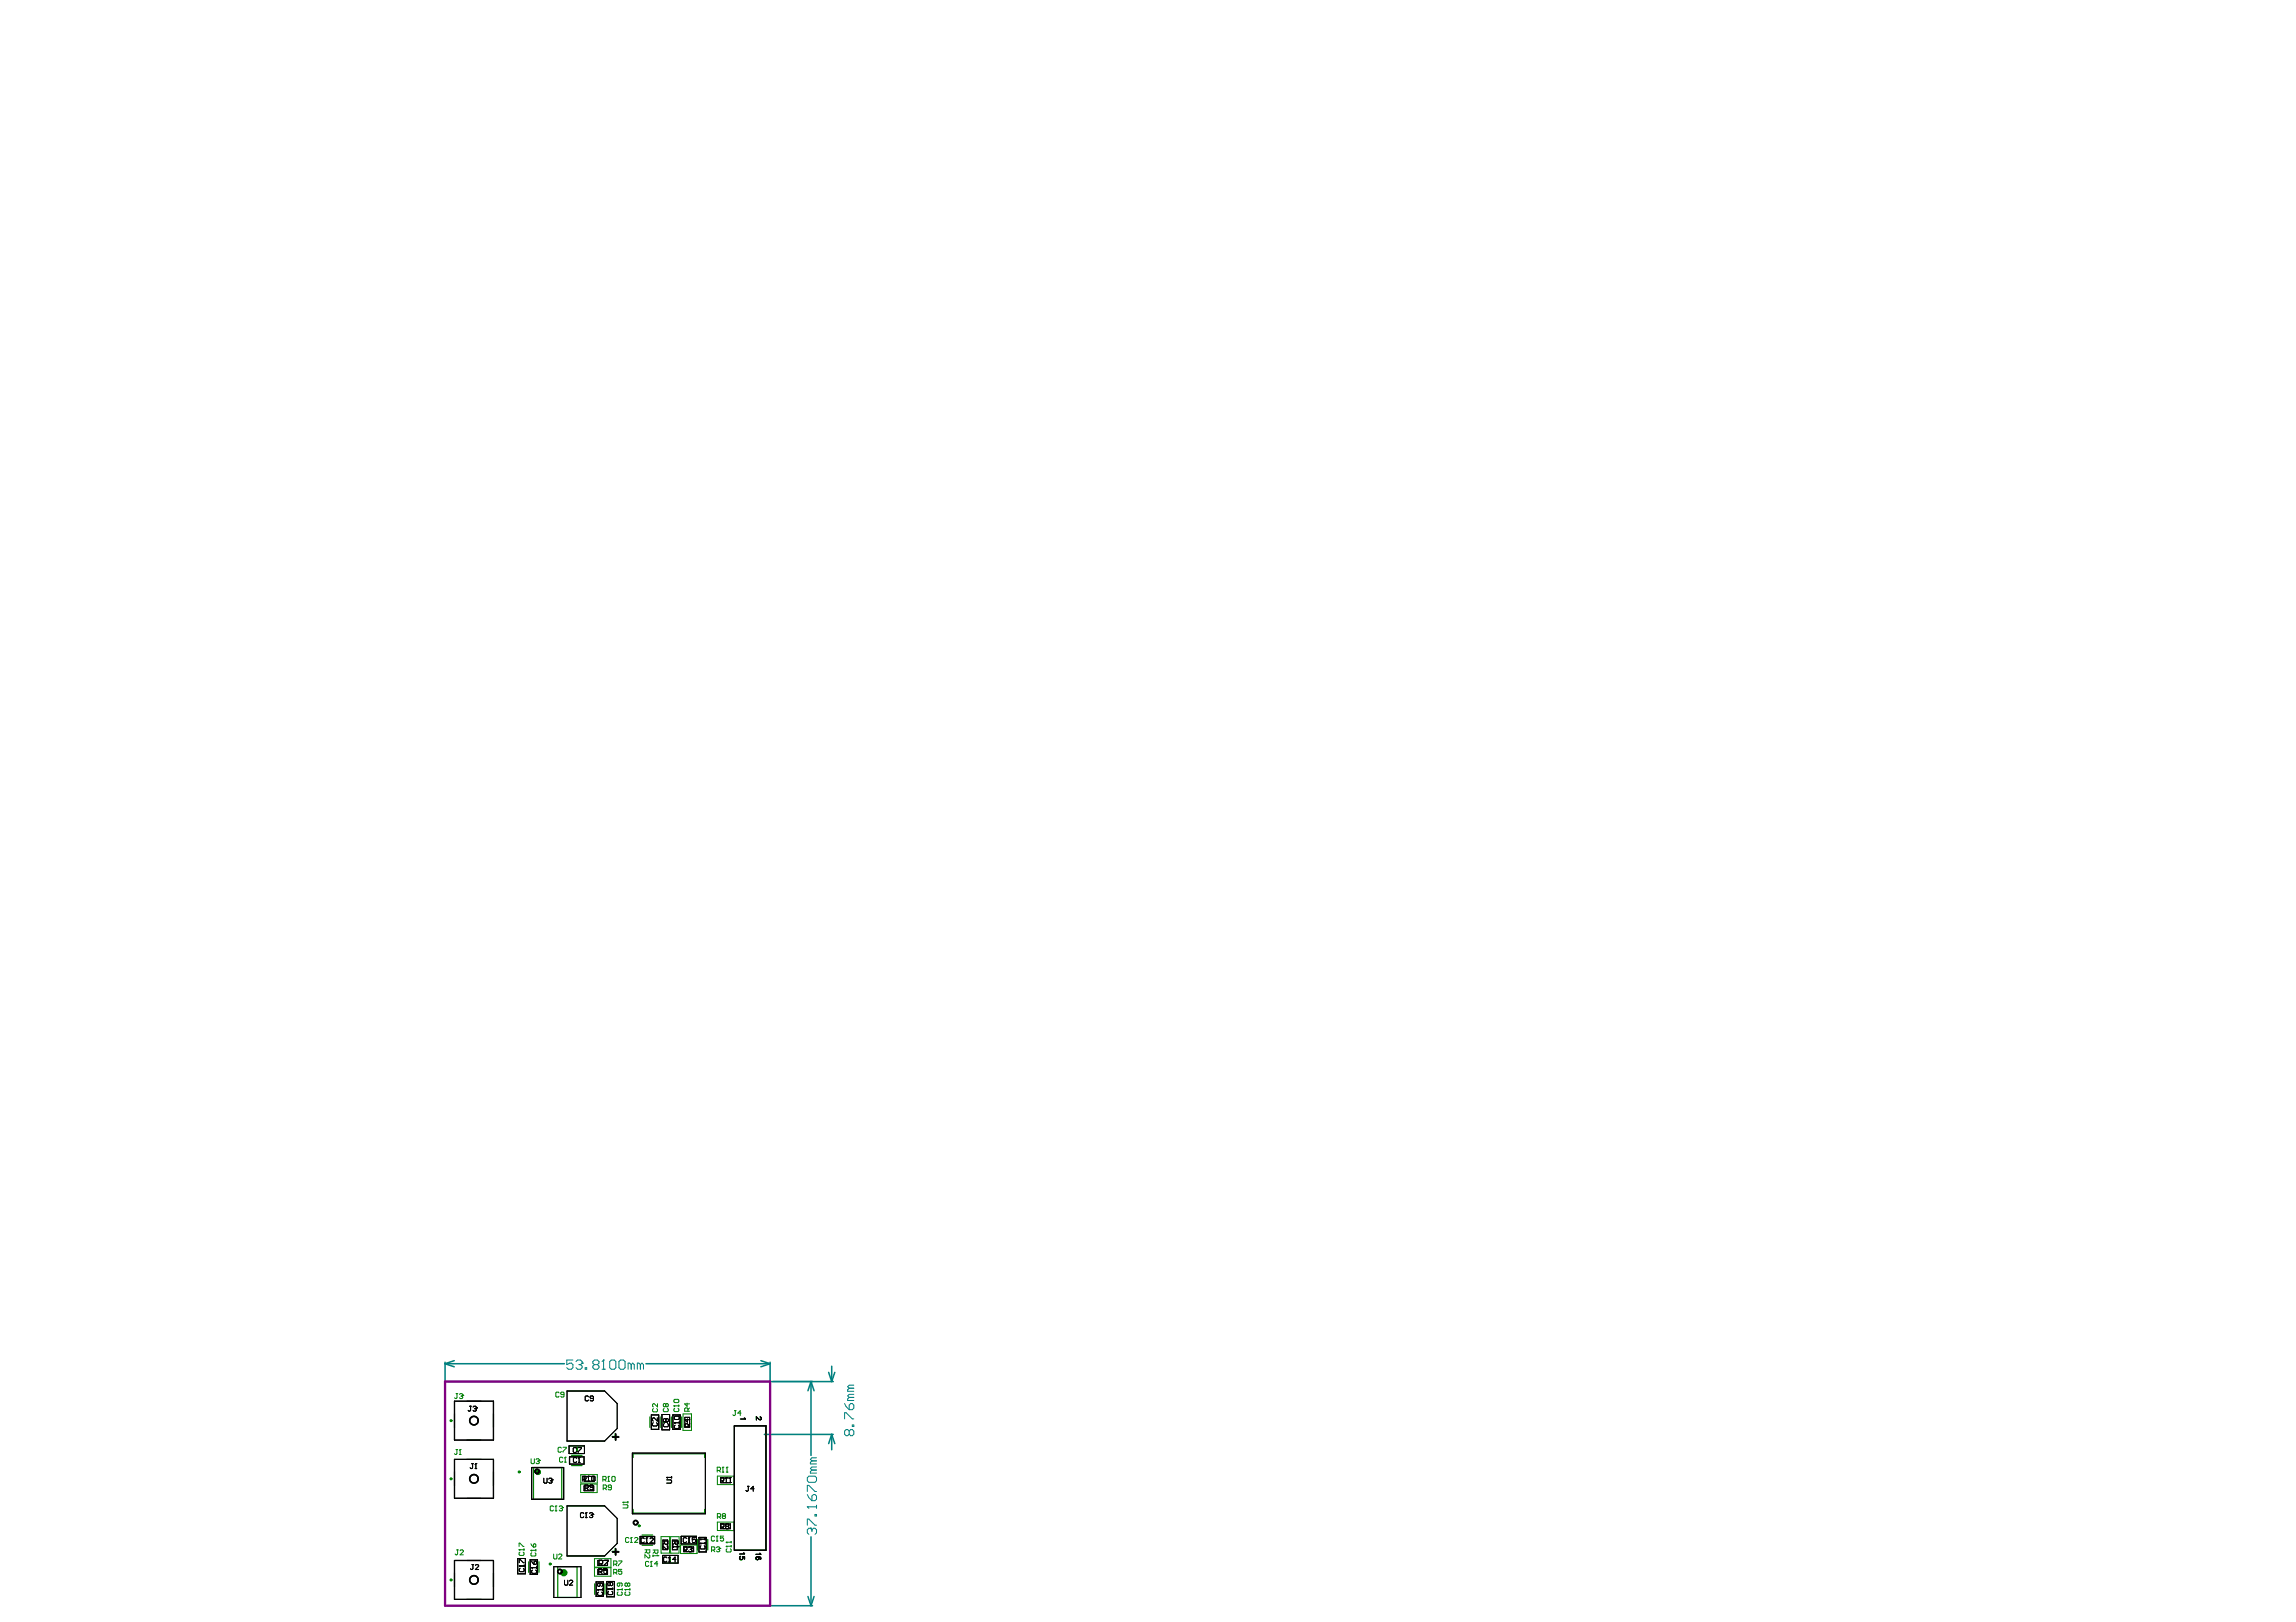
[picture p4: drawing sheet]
<svg xmlns="http://www.w3.org/2000/svg" width="297mm" height="210mm" viewBox="0 0 297 210" stroke-linecap="round" stroke-linejoin="round" font-family="sans-serif">
<g fill="none" stroke="#008000" stroke-width=".16">
<path d="M58.8 182.9v1.8M58.8 190.5v1.8M60.4 186.4h1.8M60.4 181.3h1.8M60.4 193.9h1.8M60.4 188.9h1.8M63.8 182.9v1.8M63.8 190.5v1.8M69 189.9h3.7v4.1h-3.7zM73.4 180h4.8M73.4 186.5h4.8M73.4 194.9h4.8"/>
<path d="M73.9 188.3h1.4M73.9 189.7h1.4M81.9 188.6v-.5h9.3v.5M81.9 195.3v.5h9.3v-.5M83.1 198.6h1.3M83.1 200h1.3M84.1 183.4v1.3M85.4 183.4v1.3M86.9 183.4v1.3M88.2 183.4v1.3M90.2 199.2v1.4M91.6 199.2v1.4"/>
<path d="M95 184.5h4.1v16.1h-4.1zM58.8 203.6v1.8M60.4 201.9h1.8M60.4 207h1.8M63.8 203.6v1.8M68.4 202.1v1.4M69.7 202.1v1.4M72.2 202.7h2.5v4h-2.5zM73.4 201.4h4.8M76.9 205v1.3M78.3 205v1.3"/>
</g>
<g fill="none" stroke="#008000" stroke-width=".13">
<path d="M73.6 187.1h2v1h-2zM75.1 192.1h2.2v1.1l-2.2-.1zM75.1 190.8h2.2v1.1h-2.2zM85.5 198.9h1.1v2.1h-1.1zM85.6 183.1h1v1.9h-1zM86.8 198.9h1.1l-.1 2.1h-1zM88 199.9l2.2 .1v1h-2.2zM88.1 198.8h2v1h-2zM88.4 183h1.1v2.1h-1.1zM92.8 197h2.1v1.1h-2.1zM92.8 191h2.1v1.1h-2.1zM67 201.7h1v2h-1z"/>
<path d="M76.9 201.7h2.1v1.1h-2.1zM76.9 202.9h2.1v1.1h-2.1zM78.5 204.7h1v1.9h-1zM85.7 201.3h2v1h-2z"/>
</g>
<g fill="#008000">
<path d="M67.2 202.6h.6v.2h-.6z" fill-rule="evenodd"/>
<path d="M74.5 187.3h.2v.6h-.2z" fill-rule="evenodd"/>
<path d="M78.7 205.6h.6v.1h-.6z" fill-rule="evenodd"/>
<path d="M85.8 183.9h.6v.2h-.6z" fill-rule="evenodd"/>
<path d="M86.6 201.5h.2v.6h-.2z" fill-rule="evenodd"/>
<path d="M89 199h.2v.6h-.2z" fill-rule="evenodd"/>
</g>
<g fill="none" stroke="#008000" stroke-width=".2">
<path d="M79.2 185.9h.8M79.6 185.5v.8M79.2 200.8h.8M79.6 200.4v.8"/>
<circle cx="58.3" cy="191.4" r=".1"/>
<circle cx="58.3" cy="183.8" r=".1"/>
<circle cx="67.2" cy="190.5" r=".1"/>
<circle cx="82.7" cy="197.5" r=".1"/>
<circle cx="58.3" cy="204.5" r=".1"/>
<circle cx="71.2" cy="202.4" r=".1"/>
</g>
<g fill="none" stroke="#008000" stroke-width=".13">
<path d="M59 187.6h.2M59 180.4h.2M59.1 187.6v.5l-.1 .1-.2-.1M59.1 180.4v.5l-.1 .1-.2-.1M59.4 188.2h.2M59.4 180.5l.1-.1h.3l.1 .2M59.5 187.6h.1M59.5 187.6v.6M59.5 187.6l-.1 .1M59.7 180.7h.1M59.8 180.7l.1 .1-.1 .2h-.3l-.1-.1M59.9 180.6h.1"/>
<path d="M59.9 180.6l-.1 .1M68.7 199.8l.3 .4M68.7 188.8v.5l.1 .1h.2l.1-.1v-.5M69 199.9l.2-.1 .1 .1v.2l-.1 .1h-.2zM69.3 188.9l.2-.1h.2l.1 .2M69.6 189.1h.1M69.7 189.1l.1 .1-.1 .2h-.2l-.2-.1M69.8 189h.1M69.8 189l-.1 .1M71.6 195l-.1-.1h-.2l-.1 .1v.4l.1 .1h.2l.1-.1M71.8 195.5h.2M71.9 194.9h.1"/>
<path d="M71.9 194.9v.6M71.9 194.9l-.1 .1M72.3 180.3l-.1-.1h-.2l-.1 .1v.4l.1 .1h.2l.1-.1M72.3 195l.2-.1h.2l.1 .2M72.6 195.2h.1M72.6 187.4l-.1-.1h-.2l-.1 .1v.4l.1 .1h.2l.1-.1M72.7 195.2l.1 .1-.1 .2h-.2l-.2-.1M72.8 195.1h.1M72.8 195.1l-.1 .1M72.8 188.7l-.1-.1h-.2l-.1 .1v.4l.1 .1h.2l.1-.1M72.8 187.3h.5l-.5 .6M73 180.5h-.4l-.1-.1 .1-.2h.3l.1 .1v.4l-.1 .1h-.3l-.1-.1"/>
<path d="M73 189.2h.2M73.1 188.6h.1M73.1 188.6v.6M73.1 188.6l-.1 .1M78 191.5h.3l.1-.1v-.2l-.1-.1h-.3v.6M78 192.6h.4l.1-.1v-.2l-.1-.1h-.4v.6M78.2 191.5l.2 .2M78.3 192.6l.2 .2M78.6 191.7h.2M78.7 191.1h.1M78.7 191.1l-.1 .1M78.7 191.1v.6"/>
<path d="M79.1 192.5h-.3l-.1-.1 .1-.2h.2l.1 .1v.4l-.1 .1h-.2l-.1-.1M79.3 191.1h.2l.1 .1v.4l-.1 .1h-.2l-.1-.1v-.4zM80.6 194.4h.1M80.6 194.7h.5l.1 .1v.2l-.1 .1h-.5M80.6 194.4h.6M80.6 194.4l.1 .1M81.2 194.3v.2M81.4 199.1l-.2-.1h-.2l-.1 .1v.4l.1 .1h.2l.2-.1M81.6 199.6h.2M81.7 199h.1M81.7 199v.6M81.7 199l-.1 .1"/>
<path d="M82.1 199.1l.1-.1h.2l.1 .1v.1l-.4 .4h.4M84.5 182.3l-.1 .1v.2l.1 .1h.5l.1-.1v-.2l-.1-.1M85.1 181.6v.5l-.5-.5-.2 .2v.2l.1 .1M85.9 182.3l-.1 .1v.2l.1 .1h.4l.2-.1v-.2l-.2-.1M86.1 181.7l-.1-.1-.2 .1v.2l.1 .2 .2-.2M86.1 181.7l.1-.1 .3 .1v.2l-.2 .2-.2-.2M86.1 181.7v.2M87.2 181.9h.1M87.2 181.2l.1-.1h.4l.1 .1v.2l-.1 .1h-.4l-.1-.1zM87.2 181.9h.6M87.2 181.9l.1 .1M87.3 182.3l-.1 .1v.2l.1 .1h.4l.1-.1v-.2l-.1-.1"/>
<path d="M87.8 181.8v.2M88.9 181.6v.4l-.3-.3h.6M89 182.6v-.3l-.1-.1h-.2l-.1 .1v.3h.6M89.2 182.2l-.2 .2M92.5 198.9l-.2-.1h-.2l-.1 .1v.4l.1 .1h.2l.2-.1M92.7 199.4h.2M92.8 198.8h.1M92.8 198.8v.6M92.8 198.8l-.1 .1M92.8 190.3h.3l.1-.1v-.2l-.1-.1h-.3v.6M92.8 196.3h.3l.1-.1v-.2l-.1-.1h-.3v.6M93 190.3l.2 .2"/>
<path d="M93 196.3l.2 .2M93.4 190.5h.2M93.5 189.9h.1M93.5 189.9l-.1 .1M93.5 189.9v.6M93.6 196.2l-.2-.1 .2-.2h.2l.1 .1-.1 .2M93.6 196.2l-.2 .1 .2 .2h.2l.1-.1-.1-.2M93.6 196.2h.2M93.6 198.8h-.4v.3l.2-.1 .2 .1v.2l-.1 .1h-.2l-.1-.1M94 190.5h.2M94 199.6h.1M94 199.6h.6"/>
<path d="M94 199.6l.1 .1M94.1 189.9h.1M94.1 189.9v.6M94.1 189.9l-.1 .1M94.6 199.5v.2M94.6 200v.2M95 182.6h.2M95.1 182.6v.5l-.1 .1-.2-.1M95.9 182.9h-.5l.4-.3v.6M96.3 183.5l.1 .1h-.6M98.3 183.4h.1M98.3 183.4l.2 .2-.2 .1-.5-.4v.5"/>
<path d="M59.1 200.6h.2M59.2 200.6v.5l-.1 .1-.2-.1M59.5 200.7l.1-.1h.2l.1 .1v.1l-.4 .4h.4M67.2 200.5h.1M67.2 200.5h.6M67.2 200.1v-.4l.6 .4M67.2 200.5l.1 .2M67.3 200.9l-.1 .1v.2l.1 .1h.4l.1-.1v-.2l-.1-.1M67.8 200.4v.3M68.7 200.6h.1M68.7 200.6h.6M68.7 200.6l.1 .1"/>
<path d="M68.8 200.9l-.1 .2v.2l.1 .1h.4l.1-.1v-.2l-.1-.2M69.3 200.5v.2M71.6 201.1v.5l.1 .1h.2l.2-.1v-.5M72.3 201.2l.1-.1h.2l.1 .1v.1l-.4 .4h.4M79.4 202.4h.3l.1-.1v-.2l-.1-.1h-.3v.6M79.4 203.5h.3l.1-.1v-.2l-.1-.1h-.3v.6M79.6 202.4l.2 .2M79.6 203.5l.2 .2M79.9 205.7h.1M79.9 205.7h.6M79.9 205.7l.1 .1M80 206l-.1 .1v.2l.1 .1h.4l.1-.1v-.2l-.1-.1"/>
<path d="M80 202h.4l-.4 .6M80.2 204.9v.3l-.1 .1-.2-.1v-.2l.1-.1h.4l.1 .1v.2l-.1 .1M80.4 203.1h-.4v.3l.2-.1 .2 .1v.2l-.1 .1h-.2l-.1-.1M80.5 205.6v.2M80.9 205.7h.1M80.9 205.7h.6M80.9 205.7l.1 .1M81 206l-.1 .1v.2l.1 .1h.4l.1-.1v-.2l-.1-.1M81.2 205l-.1-.1-.2 .1v.2l.1 .1 .2-.1M81.2 205l.1-.1 .2 .1v.2l-.1 .1-.2-.1M81.2 205v.2M81.5 205.6v.2"/>
<path d="M83.4 200.6h.7v.3l-.1 .1h-.2l-.2-.1v-.3M83.6 200.8l-.2 .2M83.9 202.2l-.1-.1h-.2l-.1 .1v.4l.1 .1h.2l.1-.1M84 201.2l.1 .1v.2l-.1 .1h-.1l-.5-.4v.4M84.1 202.7h.3M84.3 202.1h.1M84.3 202.1v.6M84.3 202.1l-.2 .1M84.5 200.6h.6v.3l-.1 .1h-.2l-.1-.1v-.3M84.5 201.2v.2M84.5 201.3h.6M84.7 200.8l-.2 .2"/>
<path d="M85 201.2l.1 .1M85.1 202.4h-.4l.3-.3v.6M85.1 201.3h.1M92.1 200.6h.3l.1-.1v-.2l-.1-.1h-.3v.6M92.3 200.6l.2 .2M92.7 200.3l.1-.1h.2l.1 .2M92.9 200.5h.1M93 200.5l.1 .1-.1 .2h-.2l-.1-.1M93.1 200.4h.1M93.1 200.4l-.1 .1M94 200.1h.1M94 200.1h.6"/>
<path d="M94 200.1l.1 .1M94.1 200.4l-.1 .1v.2l.1 .1h.4l.1-.1v-.2l-.1-.1M95.8 201.5a.22 .22 0 0 0-.1 .3 .22 .22 0 0 0 .3 0 .22 .22 0 0 0 0-.3h.3v.3M96.2 201l.1 .1h-.6M98 201.5h.4l-.1 .3M98.3 201l.1 .1h-.7"/>
<circle cx="97.9" cy="201.7" r=".2"/>
</g>
<circle cx="69.6" cy="190.5" r=".2" fill="none" stroke="#008000" stroke-width=".39"/>
<circle cx="72.9" cy="203.5" r=".23" fill="none" stroke="#008000" stroke-width=".47"/>
<path d="M58.8 181.3h5v5.1h-5zM58.8 188.9h5v5h-5zM68.8 189.9h4.1v4.1h-4.1zM73.7 188.5h1.9v1h-1.9zM82.8 198.8h1.9v1h-1.9zM84.3 183.1h.9v1.9h-.9zM87.1 183.1h.9v1.9h-.9zM90.4 199h1v1.8h-1zM95 184.5h4.1v16.1h-4.1zM58.8 201.9h5v5.1h-5zM68.6 201.9h.9v1.8h-.9zM77.1 204.7h1v1.9h-1z" fill="none" stroke="#000" stroke-width=".16"/>
<g fill="none" stroke="#000" stroke-width=".13">
<path d="M60.8 182h.2M60.9 182v.5l-.1 .1-.2-.1M61 189.4h.2M61.1 189.4v.5l-.1 .1-.2-.1M61.2 182.1l.1-.1h.2l.1 .2M61.4 182.3h.1M61.5 190h.2M61.5 182.3l.1 .1-.1 .2h-.2l-.1-.1M61.6 189.4h.1M61.6 189.4v.6M61.6 189.4l-.1 .1M61.6 182.2h.1"/>
<path d="M61.6 182.2l-.1 .1M70.4 191.3v.5l.1 .1h.2l.1-.1v-.5M71 191.4l.1-.1h.2l.1 .2M71.2 191.6h.1M71.3 191.6l.1 .1-.1 .2h-.2l-.1-.1M71.4 191.5h.1M71.4 191.5l-.1 .1M73.4 180h4.8l1.6 1.6v3.3l-1.6 1.6h-4.8zM73.4 194.9h4.8l1.6 1.6v3.2l-1.6 1.7h-4.8zM73.6 187.1h2v1h-2zM74.6 187.4l-.1-.1h-.2l-.1 .1v.5l.1 .1h.2l.1-.1M74.6 188.7l-.1-.1h-.2l-.1 .1v.4l.1 .2h.2l.1-.2"/>
<path d="M74.8 187.3h.4l-.4 .7M74.8 189.3h.2M74.9 188.6h.1M74.9 188.6v.7M74.9 188.6l-.1 .1M75.5 195.9l-.1-.1h-.2l-.1 .1v.4l.1 .1h.2l.1-.1M75.6 192.3h1.2v.6h-1.2zM75.6 191.1v.6h1.2v-.6M75.6 191.5l.2 .2M75.7 192.6h.3l.1-.1v-.2l-.1-.1h-.3v.6M75.7 191l.1 .1v.3l-.1 .1h-.3M75.7 196.4h.2"/>
<path d="M75.8 195.8h.1M75.8 195.8v.6M75.8 195.8l-.1 .1M75.9 192.6l.2 .2M76 191.7h.2M76.1 191h.1M76.1 191l-.1 .1M76.1 191v.7M76.1 180.8l-.1-.1h-.2l-.1 .1v.4l.1 .1h.2l.1-.1M76.3 195.9l.1-.1h.2l.1 .2M76.5 196.1h.1M76.6 196.1l.1 .1-.1 .2h-.2l-.1-.1"/>
<path d="M76.7 191l-.1 .1v.5l.1 .1h.2l.1-.1v-.5l-.1-.1h-1.5v.7M76.7 196h.1M76.7 196l-.1 .1M76.7 192.5h-.3l-.1-.1 .1-.2h.2l.1 .1v.4l-.1 .1h-.2l-.1-.1M76.8 181h-.3l-.2-.1 .2-.2h.2l.1 .1v.4l-.1 .1h-.2l-.2-.1M81.8 188h9.5v7.9h-9.5zM83.4 199.1l-.2-.1h-.2l-.1 .1v.4l.1 .2h.2l.2-.2M83.6 199.7h.2M83.7 199h.1M83.7 199v.7M83.7 199l-.1 .1M84.1 199.1l.1-.1h.2l.1 .1v.1l-.4 .5h.4"/>
<path d="M84.5 184.1l-.1 .1v.2l.1 .1h.4l.1-.1v-.2l-.1-.1M85 183.5v.4l-.4-.4h-.1l-.1 .1v.2l.1 .1M85.6 183.1h1v1.9h-1zM85.8 199.3h.6v1.2h-.6zM85.8 199.4h.6M85.9 184.2l-.1 .1v.2l.1 .1h.5l.1-.1v-.2l-.1-.1M86 199.4v.3l.1 .1h.2l.1-.1M86 199.6l-.2 .2M86.2 183.7l-.2-.1-.2 .1v.2l.1 .1 .3-.1M86.2 183.7l.1-.1 .2 .1v.2l-.1 .1-.2-.1M86.2 183.7v.2M86.3 191.2h.1"/>
<path d="M86.3 191.5h.5l.1 .1v.2l-.1 .1h-.5M86.3 191.2h.6M86.3 191.2l.1 .1M86.9 191.1v.2M87 199.3h.6v1.3h-.6zM87.1 199.4h.6v.3l-.1 .1h-.2l-.1-.1v-.3M87.2 184.1h.1M87.2 183.4l.1-.1h.5l.1 .1v.2l-.1 .1h-.5l-.1-.1zM87.2 184.1h.7M87.2 184.1l.1 .1M87.3 199.6l-.2 .2M87.3 184.4l-.1 .1v.3l.1 .1h.5l.1-.1v-.3l-.1-.1"/>
<path d="M87.9 184v.2M88.1 198.8h2v1h-2zM88.6 183.4h.6v1.3h-.6zM88.6 184.7v-.3l.1-.1h.2l.1 .1v.3M88.8 199.1l-.1-.1h-.2l-.1 .1v.4l.1 .1h.2l.1-.1M88.9 183.6v.4l-.3-.3h.6M89 199.6h.2M89.1 199h.1M89.1 199v.6M89.1 199l-.1 .1M89.2 184.3l-.2 .2M90 199h-.4v.3l.2-.1 .2 .1v.2l-.1 .1h-.2l-.1-.1"/>
<path d="M90.6 199.7h.1M90.6 199.2h.1M90.6 199.7h.6M90.6 199.7l.1 .1M90.6 199.2h.6M90.6 199.2l.1 .1M91.2 199.1v.2M91.2 199.6v.2M93.2 191.6h.3l.1-.1v-.2l-.1-.1h-.3v.7M93.2 197.2h1.3v.6h-1.3zM93.2 191.3h1.3v.6h-1.3zM93.4 191.6l.2 .3"/>
<path d="M93.5 197.6l.2 .2M93.6 197.2l.1 .1v.2l-.1 .1h-.4M93.9 191.9h.2M94 191.2h.1M94 191.2l-.1 .1M94 191.2v.7M94 197.2l-.1 .1 .1 .2M94 197.5l-.1 .1 .1 .2M94 197.5h.2M94.2 197.2l.1 .1-.1 .2M94.2 197.5l.1 .1-.1 .2M94.4 191.9h.2"/>
<path d="M94.5 191.2h.1M94.5 191.2v.7M94.5 191.2l-.1 .1M96.3 183.5l.2 .1h-.7M96.7 192.3h.2M96.8 192.3v.6l-.1 .1-.2-.1M97.6 192.7h-.5l.3-.4v.7M98.3 183.4l.2 .1-.1 .2-.5-.4v.5M61.1 202.5h.2M61.2 202.5v.5l-.1 .1-.2-.1M61.5 202.6l.1-.1h.2l.1 .1v.1l-.4 .4h.4M67 201.7h1v2h-1z"/>
<path d="M67.2 202.6h.1M67.2 202.2v-.4l.6 .4M67.2 202.6h.6M67.2 202.6l.1 .2M67.3 203l-.1 .1v.2l.1 .1h.4l.1-.1v-.2l-.1-.1M67.8 202.5v.3M68.8 202.9h.1M68.8 202.9h.6M68.8 202.9l.1 .1M68.8 202l.3 .4M68.9 203.2l-.1 .1v.2l.1 .1h.4l.1-.1v-.2l-.1-.1M69.2 202l.2 .1v.2l-.1 .1h-.2v-.3z"/>
<path d="M69.4 202.8v.2M71.6 202.7h3.6v4h-3.6zM73 204.5v.5l.1 .1h.2l.2-.1v-.5M73.7 204.6l.1-.1h.2l.1 .1v.1l-.4 .4h.4M77.3 205.7h.1M77.3 205.7h.6M77.3 205.7l.1 .1M77.3 201.9h1.3v.7h-1.3zM77.3 203.1h1.3v.6h-1.3zM77.4 206l-.1 .1v.3l.1 .1h.4l.1-.1v-.3l-.1-.1M77.5 203.4h.3l.1-.1v-.2l-.1-.1h-.3v.6M77.5 202.4h.4l.1-.1v-.3l-.1-.1h-.4v.7"/>
<path d="M77.6 204.9v.3l-.1 .1-.2-.1v-.2l.1-.1h.4l.1 .1v.2l-.1 .1M77.7 203.4l.2 .2M77.7 202.4l.3 .2M77.9 205.6v.2M78.2 201.9h.5v.1l-.5 .5v.1M78.5 204.7h1v1.9h-1zM78.5 203h-.4v.3l.3-.1 .1 .1v.2l-.1 .1h-.2l-.1-.1M78.6 205.6h.1M78.6 205.6h.7M78.6 205.6l.1 .1M78.7 205.9l-.1 .1v.3l.1 .1h.5l.1-.1v-.3l-.1-.1M78.9 204.9l-.1-.1-.2 .1v.2l.1 .1 .2-.1"/>
<path d="M78.9 204.9l.2-.1 .2 .1v.2l-.1 .1-.3-.1M78.9 204.9v.2M79.3 205.5v.2M85.7 201.3h2v1h-2zM85.8 200.1l.4 .4 .2-.1M86.3 201.6l-.1-.1h-.2l-.1 .1v.4l.1 .1h.2l.1-.1M86.3 200.1l.1 .1M86.5 202.1h.2M86.6 201.5h.1M86.6 201.5v.6M86.6 201.5l-.1 .1M87.1 200.2h.6"/>
<path d="M87.1 200.1v.2M87.4 201.8h-.4l.3-.3v.6M87.6 200.1l.1 .1M87.7 200.2h.1M88.5 200.2v.6h1.2v-.6h-1.2v.6M88.7 200.6l.2 .2M88.8 200.2l.1 .1v.2l-.1 .1h-.3M89.1 200.7l.1 .1M89.2 200.2l-.1 .1M89.3 200.5h.1M89.4 200.5l.1 .1-.1 .2M89.4 200.2l.1 .2"/>
<path d="M89.5 200.4h.1M89.5 200.4l-.1 .1M90.7 200l-.1 .1v.2l.1 .2h.4l.1-.2v-.2l-.1-.1M95.8 201.4a.22 .22 0 0 0-.1 .3 .22 .22 0 0 0 .4 .1 .22 .22 0 0 0 0-.4l.2 .1v.3M96.2 200.9l.1 .2h-.6M98 201.5h.4l-.1 .3M98.3 201l.1 .1h-.6"/>
<circle cx="98" cy="201.7" r=".2"/>
</g>
<g fill="none" stroke="#000" stroke-width=".2">
<path d="M79.3 186h.7M79.7 185.6v.8M79.3 200.8h.7M79.7 200.4v.8"/>
<circle cx="61.3" cy="191.4" r=".55"/>
<circle cx="61.3" cy="183.8" r=".55"/>
<circle cx="69.5" cy="190.4" r=".28"/>
<circle cx="82.2" cy="197" r=".28"/>
<circle cx="61.3" cy="204.5" r=".55"/>
<circle cx="72.4" cy="203.4" r=".28"/>
</g>
<g fill="none" stroke="#008080" stroke-width=".2">
<path d="M57.6 176.5l1.2 .4M57.6 176.5h15.4M57.6 176.3v31.1M57.9 178.8h49.9M58.8 176.1l-1.2 .4M83.6 176.5h16M98.4 176.1l1.2 .4M99.6 176.5l-1.2 .4M99.6 176.3v31.1M104.9 178.8l.4 1.2M104.9 178.8l-.4 1.2M104.9 178.8v9.5"/>
<path d="M107.2 177.6l.4 1.2M107.6 176.8v2M108 177.6l-.4 1.2M98.9 185.6h8.9M104.9 198.9v8.9M107.6 185.6l.4 1.2M107.6 185.6l-.4 1.2M107.6 185.6v2M57.9 207.8h47.2M104.5 206.6l.4 1.2M105.3 206.6l-.4 1.2"/>
</g>
<g fill="none" stroke="#008080" stroke-width=".13">
<path d="M74.1 176h-.8v.6l.4-.2h.2l.2 .2v.4l-.2 .2h-.4l-.2-.2M74.5 176.2l.2-.2h.4l.2 .2v.2M74.9 176.6h.2M75.1 176.6l.2 .2v.2l-.2 .2h-.4l-.2-.2M75.3 176.4h.1M75.3 176.4l-.2 .2M75.7 177h.2v.2h-.2zM76.9 176.6l-.2-.2v-.2l.2-.2h.4l.2 .2v.2l-.2 .2M76.9 176.6l-.2 .2v.2l.2 .2h.4l.2-.2v-.2l-.2-.2M76.9 176.6h.4M77.9 177.2h.4M78.1 176h.1"/>
<path d="M78.1 176v1.2M78.1 176l-.2 .2M78.9 176.2l.2-.2h.4l.2 .2v.8l-.2 .2h-.4l-.2-.2zM80.1 176.2l.2-.2h.4l.2 .2v.8l-.2 .2h-.4l-.2-.2zM81.7 176.6l-.2-.2h-.2v.8M81.7 176.6v.6M81.7 176.6l.2-.2 .2 .2v.6M82.9 176.6l-.2-.2h-.2v.8M82.9 176.6v.6M82.9 176.6l.1-.2 .2 .2v.6M109.9 179.7l-.2 .2v.1h.8M109.9 179.7h.6"/>
<path d="M110.5 179.3h-.6l-.2 .2 .2 .2M104.4 195h.1M104.4 191.2l.2-.2h.8l.2 .2v.4l-.2 .2h-.8l-.2-.2zM104.4 193v-.8h.2l.8 .8h.2M104.4 197.4v-.8h.2l.8 .8h.2M104.4 195h1.2M104.4 195l.2 .2M104.4 193.4l.2 .4 .4 .4M104.8 197.8h.1M104.8 197.8h-.2l-.2 .2v.4l.2 .2M104.8 197.8l.2 .2M105 198l.2-.2h.2l.2 .2v.4l-.2 .2"/>
<path d="M105 193.6l.2-.2h.2l.2 .2v.4l-.2 .2h-.4zM105 198v.2M105 190.2l-.2 .2v.2h.8M105 189.1l-.2 .1v.2h.8M105 190.2h.6M105 189.1h.6M105.4 196h.2v.2h-.2zM105.6 194.8v.4M105.6 189.8h-.6l-.2 .2 .2 .2M105.6 188.7h-.6l-.2 .2 .2 .2M109.3 183.6v-.8h.2l.8 .8h.2M109.3 181.6l.2 .4 .4 .4"/>
<path d="M109.9 185.2l-.2-.2h-.2l-.2 .2v.4l.2 .2h.2l.2-.2M109.9 185.2l.2-.2h.2l.2 .2v.4l-.2 .2h-.2l-.2-.2M109.9 181.8l.2-.2h.2l.2 .2v.4l-.2 .2h-.4zM109.9 185.2v.4M109.9 180.8l-.2 .2v.2h.8M109.9 180.8h.6M110.3 184.4h.2v.2h-.2zM110.5 180.4h-.6l-.2 .2 .2 .2"/>
</g>
<path d="M57.6 178.8h42v29h-42z" fill="none" stroke="#800080" stroke-width=".3"/>
</svg>
